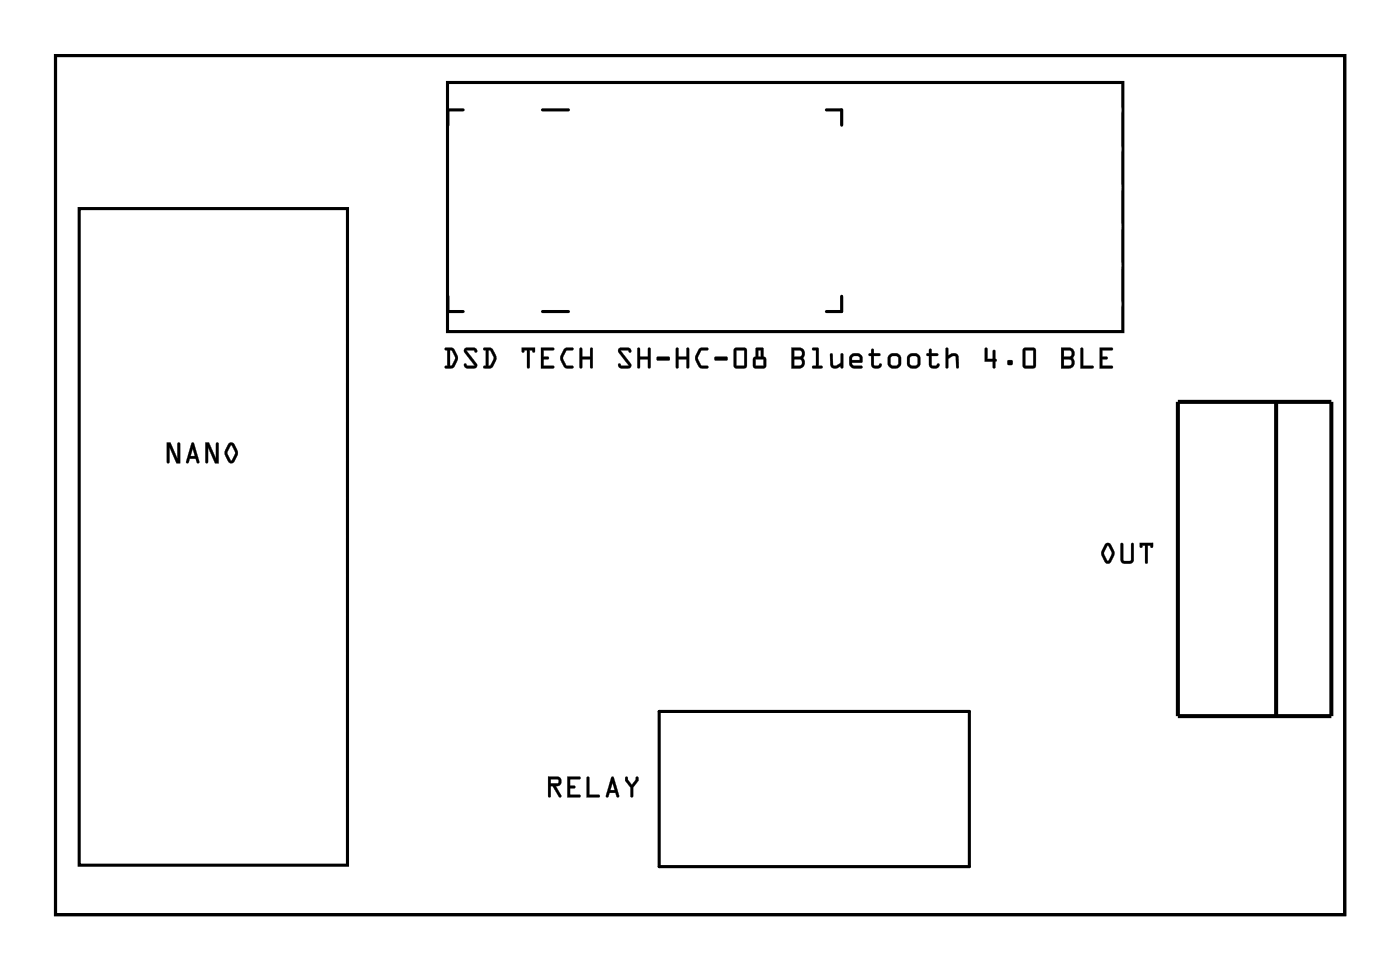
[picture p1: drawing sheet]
<svg xmlns="http://www.w3.org/2000/svg" width="92mm" height="63mm" viewBox="0 0 92 63" stroke-linecap="round" stroke-linejoin="round" font-family="sans-serif">
<path d="M3.6 3.6h84.5v56.3h-84.5zM5.2 13.7h17.6v42.9h-17.6zM29.3 5.4h44.3v16.3h-44.3zM29.3 19.4v1h1M30.3 7.2h-1v1M35.5 7.2h1.7M54.1 7.2h1v1M55.1 19.4v1h-1M35.5 20.4h1.7M43.2 46.6h20.3v10.1h-20.3z" fill="none" stroke="#000" stroke-width=".2"/>
<g fill="#000">
<path d="M3.6 3.6h84.5v56.3h-84.5zM3.6 3.6v56.3h84.5v-56.3z"/>
<path d="M10.9 29h.3l.4 1v-.9a.1 .1 0 0 1 .1-.1 .1 .1 0 0 1 .1 .1v1.2h-.2l-.5-1v.9a.1 .1 0 0 1-.1 .1 .1 .1 0 0 1-.1-.1zM10.9 29l.1 1.3 .1-.1v-.9l.5 1h.2v-1.3l-.2 .1v.9l-.4-1zM12.6 29h.1l.4 1.2-.1 .1h-.1l-.1-.3h-.4l-.1 .3h-.1zM12.6 29l-.4 1.2 .1 .1 .1-.3h.4l.1 .3h.1l.1-.1-.4-1.2zM12.6 29.4l-.1 .5h.3zM12.6 29.3l.2 .6h-.3zM13.4 29h.3l.4 1v-1h.1l.1 .1v1.2h-.2l-.5-1v.9a.09 .09 0 0 1-.1 .1 .09 .09 0 0 1 0-.1zM13.5 29v1.3l.1-.1v-.9l.5 1h.2v-1.3l-.1 .1-.1 .9-.4-1zM15 29h.2h.1l.3 .6v.2l-.4 .5h-.2l-.3-.6 .1-.2zM15 29l-.2 .5-.1 .2 .2 .5 .3 .1 .3-.5 .1-.2-.3-.6zM15.1 29.2l-.2 .4 .3 .6 .2-.6zM15.1 29.1l.1 .1 .2 .4-.2 .6-.3-.6z"/>
<path d="M10.9 29h.3l.4 1v-.9l.1-.1h.1v1.3h-.2l-.5-1v.9v.1h-.2zM12.6 29h.1l.4 1.2-.1 .1h-.1l-.1-.3h-.4v.3h-.2zM12.6 29.4l-.1 .5h.3zM13.5 29h.2l.4 1v-.9l.1-.1h.1v1.3h-.2l-.5-1v.9v.1h-.1zM15 29h.2h.1l.3 .6-.2 .6a.25 .25 0 0 1-.5 0l-.2-.6zM15.1 29.2l-.2 .4 .3 .6 .2-.6z"/>
<path d="M29.2 22.8h.5l.3 .5v.3l-.2 .4-.2 .1h-.5l.1-.1 .1-.1v-1h-.1zM29.2 22.8v.1h.1v1.1h-.1v.1h.5l.3-.5v-.3l-.3-.5zM29.5 22.9v1l.3-.5-.2-.4zM29.5 22.9l.1 .1 .2 .4-.3 .6zM30.4 22.8l.6-.1 .2 .1 .1 .2-.1 .1-.2-.2-.4 .1 .6 .8a.21 .21 0 0 1 .1 .2 .21 .21 0 0 1-.2 .1h-.6l-.1-.1 .1-.2 .1 .1h.5l-.7-.8zM30.5 22.8l-.1 .3 .7 .8-.5 .1-.1-.2v.2l.7 .1v-.2l-.6-.9 .4-.1 .2 .2v-.2l-.2-.1zM31.7 22.8h.5l.3 .5v.3l-.2 .4-.2 .1h-.4v-.1l.1-.1v-1h-.1zM31.7 22.8v.1h.1v1.1h-.1v.1h.5l.3-.5v-.3l-.3-.5zM32 22.9v1h.1l.2-.5-.2-.4zM32 22.9l.2 .1 .2 .4-.3 .6h-.1zM34.2 22.7h.9v.3a.11 .11 0 0 1-.2 .1 .1 .1 0 0 1 0-.2h-.2v1.1a.1 .1 0 0 1-.1 .1 .1 .1 0 0 1-.1-.1v-1.1h-.1a.11 .11 0 0 1-.1 .2 .11 .11 0 0 1-.1-.1zM34.2 22.8v.3h.1v-.2h.2v1.1l.1 .1 .1-1.2h.2v.2h.1l.1-.3zM35.4 22.7h.8a.1 .1 0 0 1 .1 .1 .1 .1 0 0 1-.1 .1h-.6v.4h.3a.1 .1 0 0 1 .1 .1 .1 .1 0 0 1-.1 .1h-.3v.4h.7v.2h-.9zM35.4 22.8v1.3h.9v-.1h-.7v-.5h.3l.1-.1h-.4v-.5h.6l.1-.1zM37 22.8l.5-.1a.1 .1 0 0 1 .1 .1 .1 .1 0 0 1-.1 .1l-.4 .1-.2 .4 .2 .5h.4a.1 .1 0 0 1 .1 .1 .1 .1 0 0 1-.1 .1h-.5l-.3-.5v-.3zM37 22.9l-.3 .4a.83 .83 0 0 0 .4 .8h.4l.1-.1h-.1l-.4-.1-.2-.4v-.2l.2-.4h.4l.1-.1h-.1h-.3zM38 22.8h.1v.5h.6v-.5a.1 .1 0 0 1 0-.1 .1 .1 0 0 1 .1 .1v1.2a.1 .1 0 0 1-.1 .1 .1 .1 0 0 1 0-.1v-.5h-.6l.1 .5a.1 .1 0 0 1-.1 .1 .1 .1 0 0 1-.1-.1zM38 22.8v1.3h.1v-.6h.6v.6h.1v-1.3h-.1v.6h-.6v-.6zM40.5 22.8h.7l.2 .2a.11 .11 0 0 1-.2 .1 .1 .1 0 0 1 0-.1h-.5l.6 .8a.21 .21 0 0 1 .1 .2 .21 .21 0 0 1-.2 .1h-.6l-.1-.1 .1-.2 .1 .1h.5l-.7-.8zM40.6 22.8l-.1 .3 .7 .8-.5 .1-.2-.2 .1 .2 .7 .1v-.3l-.6-.8 .4-.1 .2 .2v-.3zM41.8 22.8h.1v.5h.5v-.5l.1-.1 .1 .1v1.3h-.1h-.1v-.6h-.5v.5a.1 .1 0 0 1-.1 .1 .1 .1 0 0 1-.1-.1zM41.8 22.8v1.3l.1-.1v-.5h.6v.6h.1v-1.3h-.1v.6h-.6v-.6zM43 23.4l.8-.1 .1 .2-.1 .1h-.7l-.1-.1zM43 23.4l.1 .2h.7l.1-.1-.1-.1zM44.3 22.8h.2v.5h.5v-.5a.1 .1 0 0 1 .1-.1 .1 .1 0 0 1 .1 .1v1.2a.1 .1 0 0 1-.1 .1 .1 .1 0 0 1-.1-.1v-.5h-.5v.6h-.1h-.1zM44.3 22.8v1.3h.1v-.6h.6v.6h.1v-1.3h-.1v.6h-.6v-.6zM45.8 22.8l.5-.1a.1 .1 0 0 1 .1 .1 .1 .1 0 0 1-.1 .1l-.3 .1-.3 .4 .3 .5h.3a.1 .1 0 0 1 .1 .1 .1 .1 0 0 1-.1 .1h-.4l-.3-.5-.1-.3zM45.8 22.9l-.2 .4a.83 .83 0 0 0 .3 .8h.4l.1-.1-.5-.1-.2-.4v-.2l.2-.4h.5v-.1h-.4zM46.8 23.4l.8-.1 .1 .2-.1 .1h-.7l-.1-.1zM46.8 23.4l.1 .2h.7l.1-.1-.1-.1zM48.1 22.8l.7-.1 .1 .2v1l-.1 .2h-.6l-.1-.1zM48.1 22.8v1.3h.8v-1.3zM48.2 22.9v1h.6v-1zM48.2 22.9h.6v1.1h-.6zM49.5 22.8h.5v.5l.2 .2v.4l-.1 .2h-.6l-.2-.1v-.5l.2-.2zM49.5 22.8v.6l-.2 .1v.5l.2 .1h.6l.1-.2v-.4l-.2-.1v-.6zM49.5 23.5v.4h.5v-.4zM49.5 23.5h.5v.5h-.5zM49.7 22.9v.4h.1v-.4zM49.7 22.9h.2v.5h-.2zM51.8 22.7h.6a.4 .4 0 0 1 .3 .3 .4 .4 0 0 1-.1 .4l.1 .4a.37 .37 0 0 1-.3 .3h-.6zM51.9 22.8v1.3h.6l.2-.3-.1-.4 .1-.1v-.3l-.2-.2zM52 23.5v.4h.5a.22 .22 0 0 0-.1-.4zM52 23.5h.4a.22 .22 0 0 1 .2 .2 .22 .22 0 0 1-.2 .3h-.4zM52 22.9v.4h.4a.2 .2 0 0 0 .1-.2 .2 .2 0 0 0-.1-.2zM52 22.9h.4a.22 .22 0 0 1 .2 .2 .22 .22 0 0 1-.2 .3h-.4zM53.2 22.8h.4v1.1l.3 .1-.1 .1h-.6l.1-.2h.2v-1h-.2zM53.2 22.8v.1h.3v1.1h-.2l-.1 .1h.7l-.1-.1h-.2v-1.2zM54.4 23.1l.2 .1v.7h.2l.3-.1v-.6l.1-.1v1h-.1v-.1a.39 .39 0 0 1-.7-.1zM54.4 23.2v.7l.1 .1 .3 .1 .3-.1v.1h.1v-.9h-.1v.6l-.3 .2-.2-.1-.1-.7zM55.7 23.3l.3-.2h.3l.1 .1 .1 .2v.3h-.7l.2 .2h.4a.1 .1 0 0 1 .1 .1 .1 .1 0 0 1-.1 .1h-.5l-.2-.1-.1-.2zM55.7 23.3l-.1 .5 .1 .2 .2 .1h.6v-.1l-.6-.1-.1-.1v-.1h.7v-.3l-.1-.2-.4-.1zM55.8 23.4v.2h.5l-.1-.3zM55.8 23.4l.4-.1 .1 .3h-.5zM57.1 22.9h.2v.2h.3a.1 .1 0 0 1 .1 .1 .1 .1 0 0 1-.1 .1h-.3v.6h.2l.1-.1h.2a.21 .21 0 0 1-.1 .3 .21 .21 0 0 1-.2 0h-.3l-.1-.1v-.7l-.2-.1 .2-.1zM57.1 22.9v.2l-.2 .1 .2 .1v.6a.39 .39 0 0 0 .6 .2l.1-.2-.1-.1-.2 .2-.2-.1h-.1v-.6h.4l.1-.1-.5-.1v-.2zM58.1 23.6a.51 .51 0 0 1 1 0 .51 .51 0 0 1-1 0zM58.1 23.6a.5 .5 0 0 0 1 0 .5 .5 0 0 0-1 0zM58.4 23.4v.4l.1 .1h.3l.1-.1-.1-.4zM58.4 23.4l.3-.1 .2 .1v.4l-.1 .1-.3 .1-.1-.1zM59.4 23.6a.51 .51 0 0 1 1 0 .51 .51 0 0 1-1 0zM59.4 23.6a.5 .5 0 0 0 1 0 .5 .5 0 0 0-1 0zM59.6 23.4v.5h.2h.2l.1-.1v-.4zM59.6 23.4l.4-.1 .1 .1v.4l-.1 .1-.2 .1-.2-.1zM60.9 22.9h.1v.2h.4a.1 .1 0 0 1 .1 .1 .1 .1 0 0 1-.1 .1h-.4l.1 .6h.2l.1-.1h.1a.21 .21 0 0 1 0 .3 .21 .21 0 0 1-.2 0h-.3l-.1-.1v-.7l-.2-.1 .2-.1zM60.9 22.9v.2l-.2 .1 .2 .1v.6a.39 .39 0 0 0 .6 .2l.1-.2-.1-.1-.2 .2-.2-.1h-.1v-.6h.4v-.1l-.4-.1v-.2zM62 22.8h.1v.5a.39 .39 0 0 1 .7 .1v.7h-.2v-.8h-.2l-.3 .2v.6h-.1zM62 22.8v1.3h.1v-.6l.4-.2 .1 .1 .1 .7h.1v-.7l-.1-.2-.3-.1-.3 .2v-.5zM64.5 22.8h.2v.7h.3v-.5l.1-.1 .1 .1v.5a.09 .09 0 0 1 .1 .1 .09 .09 0 0 1-.1 .1v.3l-.1 .1-.1-.1v-.3h-.5zM64.6 22.8l-.1 .9h.5l.1 .4h.1v-.4l.1-.1-.1-.1v-.6l-.1 .1-.1 .5h-.3v-.7zM66 23.6h.3v.3h-.3zM66 23.6v.3h.3v-.3zM67 22.8l.7-.1 .2 .2v1l-.1 .2h-.6l-.2-.1zM67.1 22.8l-.1 1.2 .2 .1h.6v-1.2l-.1-.1zM67.2 22.9v1h.5v-1zM67.2 22.9h.5v1.1h-.5zM69.5 22.7h.5a.4 .4 0 0 1 .4 .3 .4 .4 0 0 1-.1 .4l.1 .4a.37 .37 0 0 1-.4 .3h-.5zM69.5 22.8v1.3h.7l.2-.3-.1-.4 .1-.2v-.2l-.2-.2zM69.7 23.5v.4h.5v-.3zM69.7 23.5h.3a.22 .22 0 0 1 .2 .2 .22 .22 0 0 1-.2 .3h-.3zM69.7 22.9v.4h.4l.1-.1-.1-.2zM69.7 22.9h.3a.22 .22 0 0 1 .2 .2 .22 .22 0 0 1-.2 .3h-.3zM70.8 22.8h.2v1.1h.6l.1 .1-.1 .1h-.8zM70.8 22.8v1.3h.8v-.1h-.6v-1.2zM72 22.7l.9 .1-.1 .1h-.6v.4h.3l.1 .1-.1 .1h-.3v.4h.7v.1v.1h-.9zM72 22.8v1.3h.9v-.1h-.7v-.5h.3l.1-.1h-.1h-.3v-.5h.6l.1-.1z"/>
<path d="M29.2 22.8h.5a.8 .8 0 0 1 .1 1.2l-.2 .1h-.5l.1-.1 .1-.1v-1h-.1zM29.5 22.9v1l.3-.5-.2-.4zM30.5 22.8h.5l.2 .1v.2l-.2-.2-.4 .1 .7 .9-.2 .2h-.5l-.2-.1 .1-.2 .1 .1h.5l-.7-.8zM31.7 22.8h.5a.8 .8 0 0 1 .1 1.2l-.2 .1h-.4v-.1l.1-.1v-1h-.1zM32 22.9v1h.1l.2-.5-.2-.4zM34.2 22.8h.9l-.1 .3h-.1v-.2h-.2l-.1 1.2-.1-.1v-1.1h-.1l-.1 .2h-.1zM35.4 22.8h.9l-.1 .1h-.6v.4l.3 .1h.1l-.1 .1h-.3v.4h.7v.2h-.9zM37 22.8h.2h.4l-.1 .1h-.4l-.2 .5 .2 .5h.4l.1 .2h-.1a.6 .6 0 0 1-.8-.6v-.2zM38 22.8h.1v.5h.6v-.5h.1v1.3h-.1v-.6h-.6v.6h-.1zM40.6 22.8h.5l.2 .1v.2l-.2-.2-.4 .1 .7 .9-.2 .2h-.5l-.2-.1 .1-.2 .1 .1h.5l-.7-.8zM41.8 22.8h.1v.5h.5l.1-.5h.1v1.3h-.1l-.1-.6h-.5v.6h-.1zM43 23.4l.8-.1 .1 .2-.1 .1h-.7l-.1-.1zM44.3 22.8h.1l.1 .5h.5v-.5h.1v1.3h-.1v-.6h-.5l-.1 .6h-.1zM45.8 22.8h.2h.4v.1h-.4l-.3 .5 .3 .5h.4v.2h-.1a.6 .6 0 0 1-.7-.6v-.2zM46.8 23.4l.8-.1 .1 .2-.1 .1h-.7l-.1-.1zM48.1 22.8h.7l.1 .1v1l-.1 .2h-.6l-.1-.1zM48.2 22.9v1h.6v-1zM49.5 22.8h.5v.5l.2 .2v.4l-.1 .2h-.6l-.2-.1v-.5l.2-.2zM49.5 23.5v.4h.5v-.4zM49.7 22.9v.4h.1v-.4zM51.9 22.8h.5a.39 .39 0 0 1 .3 .2 .39 .39 0 0 1-.1 .4l.1 .4a.36 .36 0 0 1-.3 .3h-.5zM52 23.5v.4h.4a.21 .21 0 0 0 .1-.2 .21 .21 0 0 0-.1-.2zM52 22.9v.4h.4a.21 .21 0 0 0 .1-.2 .21 .21 0 0 0-.1-.2zM53.2 22.8h.4v1.1l.3 .1-.1 .1h-.6l.1-.2h.2v-1h-.2zM54.4 23.2h.1l.1 .7h.1l.4-.1v-.6h.1v.9h-.1v-.1a.38 .38 0 0 1-.4 .1 .38 .38 0 0 1-.3-.2zM55.7 23.3l.3-.2h.3l.1 .1 .1 .2v.3l-.7 .1 .1 .1h.6v.2h-.6l-.2-.1-.1-.2zM55.8 23.4v.2h.5l-.1-.3zM57.1 22.9h.1l.1 .2h.3l.1 .1-.1 .1h-.3v.6h.2l.2-.1h.1a.35 .35 0 0 1-.4 .4 .35 .35 0 0 1-.3-.3v-.6l-.2-.1 .2-.1zM58.1 23.6a.5 .5 0 0 1 1 0 .5 .5 0 0 1-1 0zM58.4 23.4v.5h.1h.3l.1-.1-.1-.4-.1-.1zM59.4 23.6a.5 .5 0 0 1 1 0 .5 .5 0 0 1-1 0zM59.6 23.4v.5h.2h.2l.1-.1v-.4l-.1-.1zM60.9 22.9h.1v.2h.4l.1 .1-.1 .1h-.4l.1 .6h.2l.2-.1h.1a.35 .35 0 0 1-.4 .4 .35 .35 0 0 1-.3-.3v-.6l-.2-.1 .2-.1zM62 22.8h.1v.5a.38 .38 0 0 1 .4-.2 .38 .38 0 0 1 .3 .3v.7h-.1l-.1-.7-.1-.1-.4 .2v.6h-.1zM64.5 22.8h.2v.7h.3v-.5h.2v.5l.1 .1-.1 .1v.4h-.2v-.4h-.5zM66 23.6h.3v.3h-.3zM67.1 22.8h.6l.2 .1v1l-.1 .2h-.6l-.2-.1zM67.2 22.9v1h.5v-1zM69.5 22.8h.5a.39 .39 0 0 1 .4 .2 .39 .39 0 0 1-.1 .4l.1 .4a.36 .36 0 0 1-.4 .3h-.5zM69.7 23.5v.4h.3a.21 .21 0 0 0 .2-.2 .21 .21 0 0 0-.2-.2zM69.7 22.9v.4h.3a.21 .21 0 0 0 .2-.2 .21 .21 0 0 0-.2-.2zM70.8 22.8h.2v1.1h.6v.2h-.8zM72 22.8h.9l-.1 .1h-.6v.4l.3 .1h.1l-.1 .1h-.3v.4h.7v.2h-.9z"/>
<path d="M72.4 35.6l.2-.1 .2 .1 .2 .5-.2 .7a.24 .24 0 0 1-.4 0l-.3-.6zM72.4 35.6l-.2 .4v.3l.2 .5 .2 .1 .2-.1 .2-.5v-.3l-.2-.3a.23 .23 0 0 0-.4-.1zM72.6 35.7l-.3 .5 .3 .5 .2-.5zM72.6 35.7l.3 .5-.3 .5-.3-.5zM73.4 35.6h.2v1l.1 .1h.4v-1.1l.1-.1 .1 .1v1l-.2 .3h-.5l-.2-.2zM73.4 35.6v1.1l.2 .2h.5l.2-.3v-1h-.2v1l-.1 .1h-.4v-1.1zM74.7 35.5h.9l-.1 .4-.1-.1v-.1h-.2l-.1 1.2-.1-.1v-1.1h-.1a.11 .11 0 0 1-.1 .2 .11 .11 0 0 1-.1-.1zM74.7 35.5v.3h.1v-.1h.2v1.1l.1 .1 .1-1.2h.2v.1h.1v-.3z"/>
<path d="M72.4 35.6l.2-.1 .2 .1 .2 .5-.2 .7a.23 .23 0 0 1-.4 0l-.3-.6zM72.6 35.7l-.3 .5 .3 .5 .2-.5zM73.4 35.6h.2v1l.1 .1h.4v-1.1l.1-.1 .1 .1v1l-.2 .3h-.5l-.2-.2zM74.7 35.5h.8v.4l-.1-.1v-.1h-.2l-.1 1.2-.1-.1v-1.1h-.1l-.1 .1-.1 .1z"/>
<path d="M35.9 50.8h.6a.32 .32 0 0 1 .3 .4 .32 .32 0 0 1-.4 .3l.4 .6a.1 .1 0 0 1-.1 .1 .1 .1 0 0 1-.1 0l-.4-.7h-.1v.6a.1 .1 0 0 1-.1 .1 .1 .1 0 0 1-.1-.1zM35.9 50.8v1.4l.2-.1v-.6h.1l.4 .7h.2l-.4-.7 .2-.1 .2-.1-.1-.4zM36.1 51v.3h.5v-.3zM36.1 51h.4l.1 .2-.5 .1zM37.2 50.8h.8a.1 .1 0 0 1 .1 .1 .1 .1 0 0 1-.1 .1h-.7v.4h.3a.1 .1 0 0 1 .1 .1 .1 .1 0 0 1-.1 .1h-.3v.4h.7a.1 .1 0 0 1 .1 .1 .1 .1 0 0 1-.1 .1h-.8zM37.2 50.8v1.4h.8v-.2h-.7v-.4h.3l.1-.1-.4-.1v-.4h.7v-.1zM38.5 50.9h.1v1.1h.6a.1 .1 0 0 1 .1 .1 .1 .1 0 0 1-.1 .1h-.8zM38.5 50.9l-.1 1.3h.9l-.1-.2h-.6v-1.1zM40.1 50.9h.1l.4 1.2-.1 .1h-.1l-.1-.3h-.4l-.1 .3h-.1zM40.1 50.9l-.4 1.2 .1 .1 .1-.3h.4l.1 .2 .1 .1 .1-.1-.4-1.2zM40.1 51.2l-.1 .5h.3zM40.1 51.2l.2 .5h-.3zM41 50.9h.1v.1l.3 .4 .2-.4 .1-.1h.1v.2l-.3 .5v.5a.1 .1 0 0 1-.1 .1 .1 .1 0 0 1-.1-.1v-.5l-.4-.5zM41 50.9v.2l.3 .4v.6l.1 .1 .1-.7 .3-.4v-.2h-.1v.1l-.3 .4-.3-.4v-.1z"/>
<path d="M35.9 50.8h.6a.31 .31 0 0 1 .3 .4 .31 .31 0 0 1-.4 .3l.4 .6-.2 .1-.4-.7h-.1v.6l-.1 .1zM36.1 51v.3l.5-.1-.1-.2zM37.2 50.8l.8 .1v.1h-.7v.4h.3l.1 .1-.1 .1h-.3v.4h.7v.2h-.8zM38.5 50.9h.1v1.1h.6v.2h-.8zM40.1 50.9h.1l.4 1.2-.1 .1h-.1l-.1-.3h-.4v.3l-.2-.1zM40.1 51.2l-.1 .5h.3zM41 50.9h.1v.1l.3 .4 .2-.4 .1-.1h.1v.2l-.3 .5-.1 .6-.1-.1v-.5l-.3-.5z"/>
</g>
<path d="M77.2 26.3h10v20.6h-10zM83.6 26.3v20.6" fill="none" stroke="#000" stroke-width=".26"/>
<circle cx="6.4" cy="17.4" r=".67" fill="#fff"/>
<circle cx="6.4" cy="17.4" r=".67" fill="none" stroke="#fff" stroke-width=".69" stroke-linecap="butt"/>
<path d="M5.7 16.7h1.3v1.3h-1.3z" fill="#fff"/>
<path d="M5.7 16.7h1.3v1.3h-1.3z" fill="none" stroke="#fff" stroke-width=".69" stroke-linecap="butt"/>
<circle cx="6.4" cy="19.9" r=".67" fill="#fff"/>
<circle cx="6.4" cy="19.9" r=".67" fill="none" stroke="#fff" stroke-width=".69" stroke-linecap="butt"/>
<circle cx="6.4" cy="22.4" r=".67" fill="#fff"/>
<circle cx="6.4" cy="22.4" r=".67" fill="none" stroke="#fff" stroke-width=".69" stroke-linecap="butt"/>
<circle cx="6.4" cy="25" r=".67" fill="#fff"/>
<circle cx="6.4" cy="25" r=".67" fill="none" stroke="#fff" stroke-width=".69" stroke-linecap="butt"/>
<circle cx="6.4" cy="27.5" r=".67" fill="#fff"/>
<circle cx="6.4" cy="27.5" r=".67" fill="none" stroke="#fff" stroke-width=".69" stroke-linecap="butt"/>
<circle cx="6.4" cy="30.1" r=".67" fill="#fff"/>
<circle cx="6.4" cy="30.1" r=".67" fill="none" stroke="#fff" stroke-width=".69" stroke-linecap="butt"/>
<circle cx="6.4" cy="32.6" r=".67" fill="#fff"/>
<circle cx="6.4" cy="32.6" r=".67" fill="none" stroke="#fff" stroke-width=".69" stroke-linecap="butt"/>
<circle cx="6.4" cy="35.1" r=".67" fill="#fff"/>
<circle cx="6.4" cy="35.1" r=".67" fill="none" stroke="#fff" stroke-width=".69" stroke-linecap="butt"/>
<circle cx="6.4" cy="37.7" r=".67" fill="#fff"/>
<circle cx="6.4" cy="37.7" r=".67" fill="none" stroke="#fff" stroke-width=".69" stroke-linecap="butt"/>
<circle cx="6.4" cy="40.2" r=".67" fill="#fff"/>
<circle cx="6.4" cy="40.2" r=".67" fill="none" stroke="#fff" stroke-width=".69" stroke-linecap="butt"/>
<circle cx="6.4" cy="42.8" r=".67" fill="#fff"/>
<circle cx="6.4" cy="42.8" r=".67" fill="none" stroke="#fff" stroke-width=".69" stroke-linecap="butt"/>
<circle cx="6.4" cy="45.3" r=".67" fill="#fff"/>
<circle cx="6.4" cy="45.3" r=".67" fill="none" stroke="#fff" stroke-width=".69" stroke-linecap="butt"/>
<circle cx="6.4" cy="47.8" r=".67" fill="#fff"/>
<circle cx="6.4" cy="47.8" r=".67" fill="none" stroke="#fff" stroke-width=".69" stroke-linecap="butt"/>
<circle cx="6.4" cy="50.4" r=".67" fill="#fff"/>
<circle cx="6.4" cy="50.4" r=".67" fill="none" stroke="#fff" stroke-width=".69" stroke-linecap="butt"/>
<circle cx="6.4" cy="52.9" r=".67" fill="#fff"/>
<circle cx="6.4" cy="52.9" r=".67" fill="none" stroke="#fff" stroke-width=".69" stroke-linecap="butt"/>
<circle cx="21.6" cy="17.4" r=".67" fill="#fff"/>
<circle cx="21.6" cy="17.4" r=".67" fill="none" stroke="#fff" stroke-width=".69" stroke-linecap="butt"/>
<circle cx="21.6" cy="19.9" r=".67" fill="#fff"/>
<circle cx="21.6" cy="19.9" r=".67" fill="none" stroke="#fff" stroke-width=".69" stroke-linecap="butt"/>
<circle cx="21.6" cy="22.4" r=".67" fill="#fff"/>
<circle cx="21.6" cy="22.4" r=".67" fill="none" stroke="#fff" stroke-width=".69" stroke-linecap="butt"/>
<circle cx="21.6" cy="25" r=".67" fill="#fff"/>
<circle cx="21.6" cy="25" r=".67" fill="none" stroke="#fff" stroke-width=".69" stroke-linecap="butt"/>
<circle cx="21.6" cy="27.5" r=".67" fill="#fff"/>
<circle cx="21.6" cy="27.5" r=".67" fill="none" stroke="#fff" stroke-width=".69" stroke-linecap="butt"/>
<circle cx="21.6" cy="30.1" r=".67" fill="#fff"/>
<circle cx="21.6" cy="30.1" r=".67" fill="none" stroke="#fff" stroke-width=".69" stroke-linecap="butt"/>
<circle cx="21.6" cy="32.6" r=".67" fill="#fff"/>
<circle cx="21.6" cy="32.6" r=".67" fill="none" stroke="#fff" stroke-width=".69" stroke-linecap="butt"/>
<circle cx="21.6" cy="35.1" r=".67" fill="#fff"/>
<circle cx="21.6" cy="35.1" r=".67" fill="none" stroke="#fff" stroke-width=".69" stroke-linecap="butt"/>
<circle cx="21.6" cy="37.7" r=".67" fill="#fff"/>
<circle cx="21.6" cy="37.7" r=".67" fill="none" stroke="#fff" stroke-width=".69" stroke-linecap="butt"/>
<circle cx="21.6" cy="40.2" r=".67" fill="#fff"/>
<circle cx="21.6" cy="40.2" r=".67" fill="none" stroke="#fff" stroke-width=".69" stroke-linecap="butt"/>
<circle cx="21.6" cy="42.8" r=".67" fill="#fff"/>
<circle cx="21.6" cy="42.8" r=".67" fill="none" stroke="#fff" stroke-width=".69" stroke-linecap="butt"/>
<circle cx="21.6" cy="45.3" r=".67" fill="#fff"/>
<circle cx="21.6" cy="45.3" r=".67" fill="none" stroke="#fff" stroke-width=".69" stroke-linecap="butt"/>
<circle cx="21.6" cy="47.8" r=".67" fill="#fff"/>
<circle cx="21.6" cy="47.8" r=".67" fill="none" stroke="#fff" stroke-width=".69" stroke-linecap="butt"/>
<circle cx="21.6" cy="50.4" r=".67" fill="#fff"/>
<circle cx="21.6" cy="50.4" r=".67" fill="none" stroke="#fff" stroke-width=".69" stroke-linecap="butt"/>
<circle cx="21.6" cy="52.9" r=".67" fill="#fff"/>
<circle cx="21.6" cy="52.9" r=".67" fill="none" stroke="#fff" stroke-width=".69" stroke-linecap="butt"/>
<circle cx="72.4" cy="7.2" r=".72" fill="#fff"/>
<circle cx="72.4" cy="7.2" r=".72" fill="none" stroke="#fff" stroke-width=".69" stroke-linecap="butt"/>
<circle cx="72.4" cy="9.7" r=".72" fill="#fff"/>
<circle cx="72.4" cy="9.7" r=".72" fill="none" stroke="#fff" stroke-width=".69" stroke-linecap="butt"/>
<circle cx="72.4" cy="12.3" r=".72" fill="#fff"/>
<circle cx="72.4" cy="12.3" r=".72" fill="none" stroke="#fff" stroke-width=".69" stroke-linecap="butt"/>
<circle cx="72.4" cy="14.8" r=".72" fill="#fff"/>
<circle cx="72.4" cy="14.8" r=".72" fill="none" stroke="#fff" stroke-width=".69" stroke-linecap="butt"/>
<circle cx="72.4" cy="17.4" r=".72" fill="#fff"/>
<circle cx="72.4" cy="17.4" r=".72" fill="none" stroke="#fff" stroke-width=".69" stroke-linecap="butt"/>
<circle cx="72.4" cy="19.9" r=".72" fill="#fff"/>
<circle cx="72.4" cy="19.9" r=".72" fill="none" stroke="#fff" stroke-width=".69" stroke-linecap="butt"/>
<circle cx="59.7" cy="47.8" r=".78" fill="#fff"/>
<circle cx="59.7" cy="47.8" r=".78" fill="none" stroke="#fff" stroke-width=".51"/>
<circle cx="44.5" cy="47.8" r=".78" fill="#fff"/>
<circle cx="44.5" cy="47.8" r=".78" fill="none" stroke="#fff" stroke-width=".51"/>
<circle cx="44.5" cy="55.5" r=".78" fill="#fff"/>
<circle cx="44.5" cy="55.5" r=".78" fill="none" stroke="#fff" stroke-width=".51"/>
<circle cx="62.2" cy="55.5" r=".78" fill="#fff"/>
<circle cx="62.2" cy="55.5" r=".78" fill="none" stroke="#fff" stroke-width=".51"/>
<circle cx="54.6" cy="55.5" r=".78" fill="#fff"/>
<circle cx="54.6" cy="55.5" r=".78" fill="none" stroke="#fff" stroke-width=".51"/>
<circle cx="59.7" cy="47.8" r=".78" fill="#fff"/>
<circle cx="59.7" cy="47.8" r=".78" fill="none" stroke="#fff" stroke-width=".51"/>
<circle cx="44.5" cy="47.8" r=".78" fill="#fff"/>
<circle cx="44.5" cy="47.8" r=".78" fill="none" stroke="#fff" stroke-width=".51"/>
<circle cx="44.5" cy="55.5" r=".78" fill="#fff"/>
<circle cx="44.5" cy="55.5" r=".78" fill="none" stroke="#fff" stroke-width=".51"/>
<circle cx="62.2" cy="55.5" r=".78" fill="#fff"/>
<circle cx="62.2" cy="55.5" r=".78" fill="none" stroke="#fff" stroke-width=".51"/>
<circle cx="54.6" cy="55.5" r=".78" fill="#fff"/>
<circle cx="54.6" cy="55.5" r=".78" fill="none" stroke="#fff" stroke-width=".51"/>
<circle cx="78.6" cy="34.1" r=".76" fill="#fff"/>
<circle cx="78.6" cy="34.1" r=".76" fill="none" stroke="#fff" stroke-width=".76" stroke-linecap="butt"/>
<circle cx="78.6" cy="39.1" r=".76" fill="#fff"/>
<circle cx="78.6" cy="39.1" r=".76" fill="none" stroke="#fff" stroke-width=".76" stroke-linecap="butt"/>
<circle cx="78.6" cy="44.2" r=".76" fill="#fff"/>
<circle cx="78.6" cy="44.2" r=".76" fill="none" stroke="#fff" stroke-width=".76" stroke-linecap="butt"/>
<path d="M77.8 28.2h1.5v1.5h-1.5z" fill="#fff"/>
<path d="M77.8 28.2h1.5v1.5h-1.5z" fill="none" stroke="#fff" stroke-width=".76" stroke-linecap="butt"/>
<circle cx="78.6" cy="29" r=".76" fill="#fff"/>
<circle cx="78.6" cy="29" r=".76" fill="none" stroke="#fff" stroke-width=".76" stroke-linecap="butt"/>
</svg>
